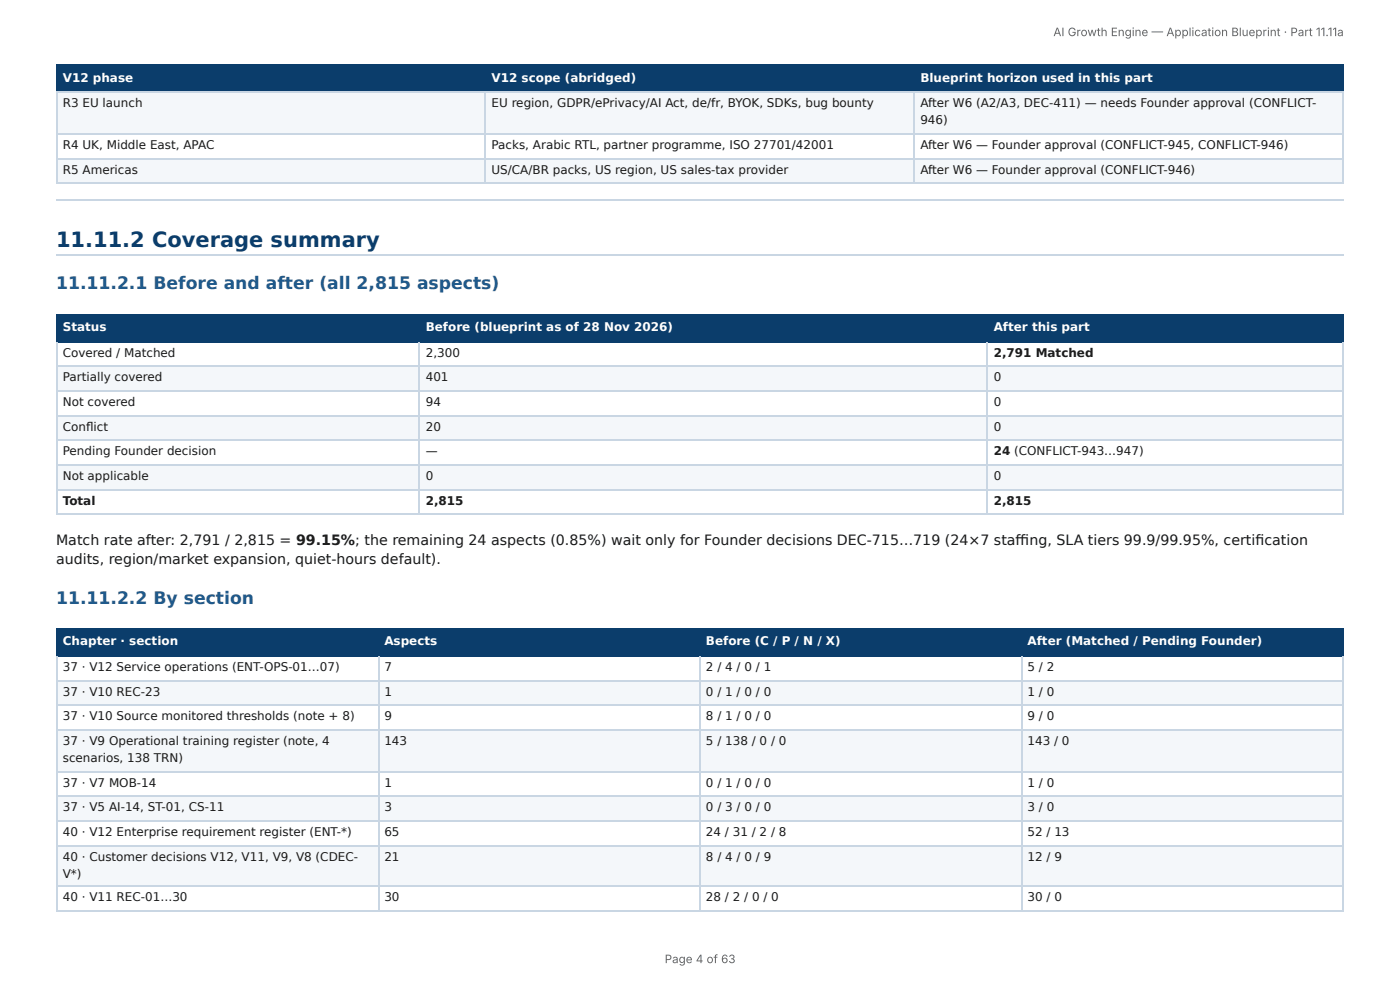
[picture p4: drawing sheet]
<svg xmlns="http://www.w3.org/2000/svg" width="297mm" height="210mm" viewBox="0 0 297 210" stroke-linecap="round" stroke-linejoin="round" font-family="sans-serif">
<defs><g id="words">
<text font-size="4.4" fill="#0b3d6b" x="11.9" y="52.4">11.11.2 Coverage summary</text>
<g font-size="3.7" fill="#1f5a8c">
<text x="11.9" y="61.4">11.11.2.1 Before and after (all 2,815 aspects)</text>
<text x="11.9" y="128.2">11.11.2.2 By section</text>
</g>
<g font-size="3" fill="#1a1a1a">
<text x="11.9" y="115.8">Match rate after: 2,791 / 2,815 = 99.15%; the remaining 24 aspects (0.85%) wait only for Founder decisions DEC-715…719 (24×7 staffi ng, SLA tiers 99.9/99.95%, certifi cation</text>
<text x="11.9" y="119.8">audits, region/market expansion, quiet-hours default).</text>
</g>
<g font-size="2.5" fill="#666">
<text x="223.7" y="7.7">AI Growth Engine — Application Blueprint · Part 11.11a</text>
<text x="141.2" y="204.5">Page 4 of 63</text>
</g>
<g font-size="2.5" fill="#fff">
<text x="13.3" y="17.3">V12 phase</text>
<text x="104.4" y="17.3">V12 scope (abridged)</text>
<text x="195.5" y="17.3">Blueprint horizon used in this part</text>
<text x="13.3" y="70.3">Status</text>
<text x="90.4" y="70.3">Before (blueprint as of 28 Nov 2026)</text>
<text x="211" y="70.3">After this part</text>
<text x="13.3" y="137">Chapter · section</text>
<text x="81.6" y="137">Aspects</text>
<text x="149.9" y="137">Before (C / P / N / X)</text>
<text x="218.2" y="137">After (Matched / Pending Founder)</text>
</g>
<g font-size="2.5" fill="#1a1a1a">
<text x="13.3" y="22.8">R3 EU launch</text>
<text x="104.4" y="22.8">EU region, GDPR/ePrivacy/AI Act, de/fr, BYOK, SDKs, bug bounty</text>
<text x="195.5" y="22.8">After W6 (A2/A3, DEC-411) — needs Founder approval (CONFLICT-</text>
<text x="195.5" y="26.4">946)</text>
<text x="13.3" y="31.6">R4 UK, Middle East, APAC</text>
<text x="104.4" y="31.6">Packs, Arabic RTL, partner programme, ISO 27701/42001</text>
<text x="195.5" y="31.6">After W6 — Founder approval (CONFLICT-945, CONFLICT-946)</text>
<text x="13.3" y="36.9">R5 Americas</text>
<text x="104.4" y="36.9">US/CA/BR packs, US region, US sales-tax provider</text>
<text x="195.5" y="36.9">After W6 — Founder approval (CONFLICT-946)</text>
<text x="13.3" y="75.7">Covered / Matched</text>
<text x="90.4" y="75.7">2,300</text>
<text x="211" y="75.7">2,791 Matched</text>
<text x="13.3" y="81">Partially covered</text>
<text x="90.4" y="81">401</text>
<text x="211" y="81">0</text>
<text x="13.3" y="86.2">Not covered</text>
<text x="90.4" y="86.2">94</text>
<text x="211" y="86.2">0</text>
<text x="13.3" y="91.5">Confl ict</text>
<text x="90.4" y="91.5">20</text>
<text x="211" y="91.5">0</text>
<text x="13.3" y="96.7">Pending Founder decision</text>
<text x="13.3" y="102">Not applicable</text>
<text x="90.4" y="96.7">—</text>
<text x="90.4" y="102">0</text>
<text x="211" y="96.7">24 (CONFLICT-943…947)</text>
<text x="211" y="102">0</text>
<text x="13.3" y="107.2">Total</text>
<text x="90.4" y="107.2">2,815</text>
<text x="211" y="107.2">2,815</text>
<text x="13.3" y="142.5">37 · V12 Service operations (ENT-OPS-01…07)</text>
<text x="81.6" y="142.5">7</text>
<text x="149.9" y="142.5">2 / 4 / 0 / 1</text>
<text x="218.2" y="142.5">5 / 2</text>
<text x="13.3" y="147.7">37 · V10 REC-23</text>
<text x="81.6" y="147.7">1</text>
<text x="149.9" y="147.7">0 / 1 / 0 / 0</text>
<text x="218.2" y="147.7">1 / 0</text>
<text x="13.3" y="153">37 · V10 Source monitored thresholds (note + 8)</text>
<text x="81.6" y="153">9</text>
<text x="149.9" y="153">8 / 1 / 0 / 0</text>
<text x="218.2" y="153">9 / 0</text>
<text x="13.3" y="158.2">37 · V9 Operational training register (note, 4</text>
<text x="13.3" y="161.8">scenarios, 138 TRN)</text>
<text x="81.6" y="158.2">143</text>
<text x="149.9" y="158.2">5 / 138 / 0 / 0</text>
<text x="218.2" y="158.2">143 / 0</text>
<text x="13.3" y="167">37 · V7 MOB-14</text>
<text x="81.6" y="167">1</text>
<text x="149.9" y="167">0 / 1 / 0 / 0</text>
<text x="218.2" y="167">1 / 0</text>
<text x="13.3" y="172.3">37 · V5 AI-14, ST-01, CS-11</text>
<text x="81.6" y="172.3">3</text>
<text x="149.9" y="172.3">0 / 3 / 0 / 0</text>
<text x="218.2" y="172.3">3 / 0</text>
<text x="13.3" y="177.5">40 · V12 Enterprise requirement register (ENT-*)</text>
<text x="81.6" y="177.5">65</text>
<text x="149.9" y="177.5">24 / 31 / 2 / 8</text>
<text x="218.2" y="177.5">52 / 13</text>
<text x="13.3" y="182.8">40 · Customer decisions V12, V11, V9, V8 (CDEC-</text>
<text x="81.6" y="182.8">21</text>
<text x="149.9" y="182.8">8 / 4 / 0 / 9</text>
<text x="218.2" y="182.8">12 / 9</text>
<text x="13.3" y="186.4">V*)</text>
<text x="13.3" y="191.4">40 · V11 REC-01…30</text>
<text x="81.6" y="191.4">30</text>
<text x="149.9" y="191.4">28 / 2 / 0 / 0</text>
<text x="218.2" y="191.4">30 / 0</text>
</g>
</g></defs>
<g fill="#0b3d6b">
<path d="M12.1 14h91.1v5.5h-91.1z"/>
<path d="M103.2 14h91.1v5.5h-91.1z"/>
<path d="M194.3 14h91v5.5h-91z"/>
</g>
<g fill="#f4f7fa">
<path d="M12.1 19.5h91.1v8.8h-91.1z"/>
<path d="M103.2 19.5h91.1v8.8h-91.1z"/>
<path d="M194.3 19.5h91v8.8h-91z"/>
<path d="M12.1 33.5h91.1v5.3h-91.1z"/>
<path d="M103.2 33.5h91.1v5.3h-91.1z"/>
<path d="M194.3 33.5h91v5.3h-91z"/>
</g>
<path d="M11.9 13.9h273.4M11.9 19.6h273.4M12 13.8v5.9M103.1 13.8v5.9M194.2 13.8v5.9M285.2 13.8v5.9" fill="none" stroke="#0b3d6b" stroke-width=".24"/>
<path d="M11.9 19.6h273.4M12 19.7v19.3M103.1 19.7v19.3M194.2 19.7v19.3M285.2 19.7v19.3M11.9 28.4h273.4M11.9 33.7h273.4M11.9 38.9h273.4M11.9 42.5h273.4M11.9 54.2h273.4" fill="none" stroke="#c9d6e3" stroke-width=".24"/>
<g fill="#0b3d6b">
<path d="M12.1 66.9h77v5.7h-77z"/>
<path d="M89.1 66.9h120.7v5.7h-120.7z"/>
<path d="M209.8 66.9h75.5v5.7h-75.5z"/>
</g>
<g fill="#f4f7fa">
<path d="M12.1 77.6h77v5.3h-77z"/>
<path d="M89.1 77.6h120.7v5.3h-120.7z"/>
<path d="M209.8 77.6h75.5v5.3h-75.5z"/>
<path d="M12.1 88.1h77v5.3h-77z"/>
<path d="M89.1 88.1h120.7v5.3h-120.7z"/>
<path d="M209.8 88.1h75.5v5.3h-75.5z"/>
<path d="M12.1 98.6h77v5.3h-77z"/>
<path d="M89.1 98.6h120.7v5.3h-120.7z"/>
<path d="M209.8 98.6h75.5v5.3h-75.5z"/>
</g>
<path d="M11.9 66.8h273.4M11.9 72.5h273.4M12 66.7v5.9M89 66.7v5.9M209.7 66.7v5.9M285.2 66.7v5.9" fill="none" stroke="#0b3d6b" stroke-width=".24"/>
<path d="M11.9 77.8h273.4M12 72.6v36.8M89 72.6v36.8M209.7 72.6v36.8M285.2 72.6v36.8M11.9 83h273.4M11.9 88.3h273.4M11.9 93.5h273.4M11.9 98.7h273.4M11.9 104h273.4M11.9 109.2h273.4" fill="none" stroke="#c9d6e3" stroke-width=".24"/>
<g fill="#0b3d6b">
<path d="M12.1 133.7h68.2v5.7h-68.2z"/>
<path d="M80.3 133.7h68.4v5.7h-68.4z"/>
<path d="M148.7 133.7h68.2v5.7h-68.2z"/>
<path d="M216.9 133.7h68.4v5.7h-68.4z"/>
</g>
<g fill="#f4f7fa">
<path d="M12.1 144.6h68.2v5h-68.2z"/>
<path d="M80.3 144.6h68.4v5h-68.4z"/>
<path d="M148.7 144.6h68.2v5h-68.2z"/>
<path d="M216.9 144.6h68.4v5h-68.4z"/>
<path d="M12.1 154.9h68.2v8.8h-68.2z"/>
<path d="M80.3 154.9h68.4v8.8h-68.4z"/>
<path d="M148.7 154.9h68.2v8.8h-68.2z"/>
<path d="M216.9 154.9h68.4v8.8h-68.4z"/>
<path d="M12.1 169h68.2v5.2h-68.2z"/>
<path d="M80.3 169h68.4v5.2h-68.4z"/>
<path d="M148.7 169h68.2v5.2h-68.2z"/>
<path d="M216.9 169h68.4v5.2h-68.4z"/>
<path d="M12.1 179.4h68.2v8.9h-68.2z"/>
<path d="M80.3 179.4h68.4v8.9h-68.4z"/>
<path d="M148.7 179.4h68.2v8.9h-68.2z"/>
<path d="M216.9 179.4h68.4v8.9h-68.4z"/>
</g>
<path d="M11.9 133.6h273.4M11.9 139.3h273.4M12 133.4v6M80.4 133.4v6M148.6 133.4v6M217 133.4v6M285.2 133.4v6" fill="none" stroke="#0b3d6b" stroke-width=".24"/>
<g fill="none" stroke="#c9d6e3" stroke-width=".24">
<path d="M12 139.4v54.1M80.4 139.4v54.1M148.6 139.4v54.1M217 139.4v54.1M285.2 139.4v54.1M11.9 144.5h273.4M11.9 149.8h273.4M11.9 155h273.4M11.9 163.8h273.4M11.9 169.1h273.4M11.9 174.3h273.4M11.9 179.6h273.4"/>
<path d="M11.9 188.1h273.4M11.9 193.4h273.4"/>
</g>
<use href="#words"/>
</svg>
